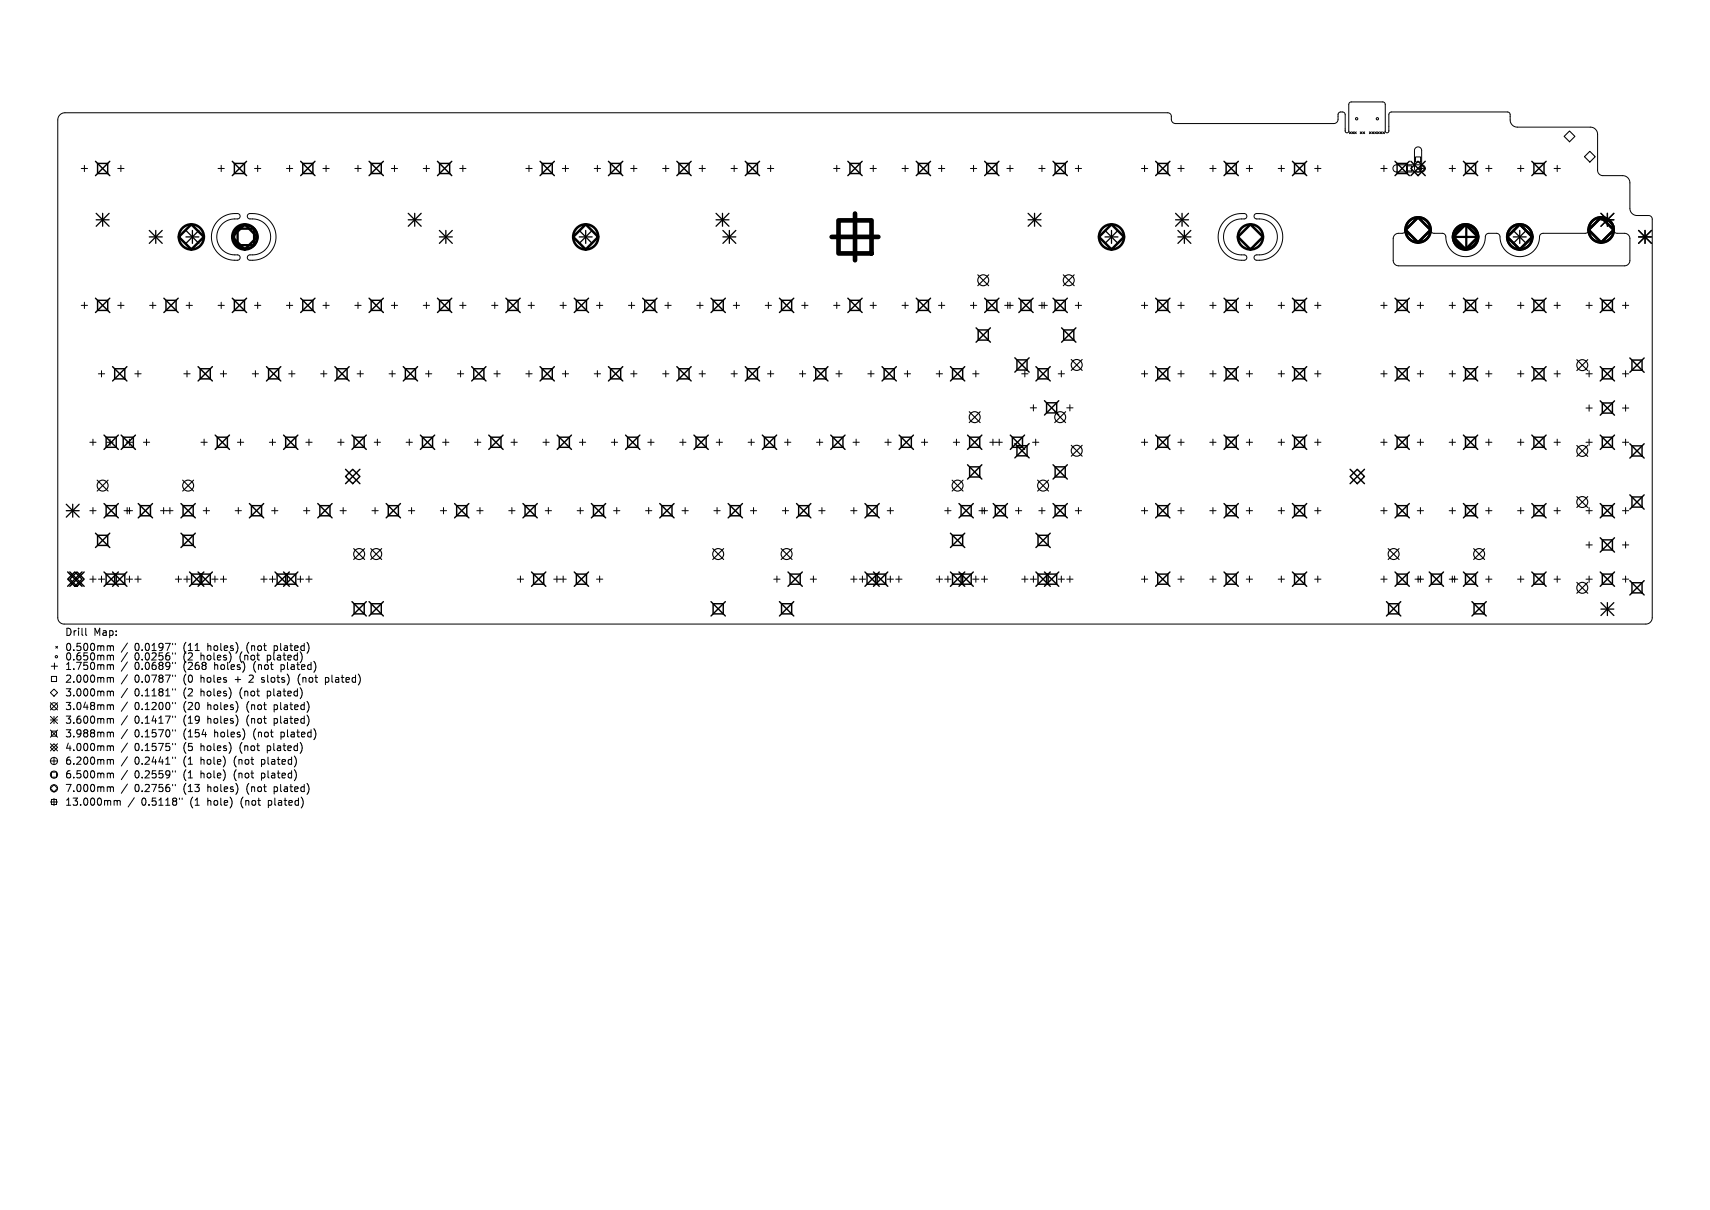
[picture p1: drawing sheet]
<svg xmlns="http://www.w3.org/2000/svg" width="297mm" height="210mm" viewBox="0 0 297 210" stroke-linecap="round" stroke-linejoin="round" font-family="sans-serif">
<defs><g id="words">
<g font-size="1.7">
<text x="11.2" y="110.5">Drill</text>
<text x="11.2" y="113.1">0.500mm</text>
<text x="16.2" y="110.5">Map:</text>
<text x="23.4" y="113.1">0.0197&quot;</text>
<text x="31.9" y="113.1">(11</text>
<text x="36.2" y="113.1">holes)</text>
<text x="43.1" y="113.1">(not</text>
<text x="48" y="113.1">plated)</text>
<text x="11.2" y="114.8">0.650mm</text>
<text x="11.2" y="116.4">1.750mm</text>
<text x="11.2" y="118.7">2.000mm</text>
<text x="23.4" y="114.8">0.0256&quot;</text>
<text x="23.4" y="116.4">0.0689&quot;</text>
<text x="23.4" y="118.7">0.0787&quot;</text>
<text x="31.9" y="114.8">(2</text>
<text x="31.9" y="116.4">(268</text>
<text x="31.9" y="118.7">(0</text>
<text x="35" y="114.8">holes)</text>
<text x="35" y="118.7">holes</text>
<text x="37.4" y="116.4">holes)</text>
<text x="41.1" y="118.7">+</text>
<text x="41.9" y="114.8">(not</text>
<text x="43.7" y="118.7">2</text>
<text x="44.3" y="116.4">(not</text>
<text x="46" y="118.7">slots)</text>
<text x="46.8" y="114.8">plated)</text>
<text x="49.2" y="116.4">plated)</text>
<text x="52.4" y="118.7">(not</text>
<text x="57.3" y="118.7">plated)</text>
<text x="11.2" y="121">3.000mm</text>
<text x="11.2" y="123.4">3.048mm</text>
<text x="11.2" y="125.8">3.600mm</text>
<text x="23.4" y="121">0.1181&quot;</text>
<text x="23.4" y="123.4">0.1200&quot;</text>
<text x="23.4" y="125.8">0.1417&quot;</text>
<text x="31.9" y="121">(2</text>
<text x="31.9" y="123.4">(20</text>
<text x="31.9" y="125.8">(19</text>
<text x="35" y="121">holes)</text>
<text x="36.2" y="123.4">holes)</text>
<text x="36.2" y="125.8">holes)</text>
<text x="41.9" y="121">(not</text>
<text x="43.1" y="123.4">(not</text>
<text x="43.1" y="125.8">(not</text>
<text x="46.8" y="121">plated)</text>
<text x="48" y="123.4">plated)</text>
<text x="48" y="125.8">plated)</text>
<text x="11.2" y="128.1">3.988mm</text>
<text x="11.2" y="130.5">4.000mm</text>
<text x="23.4" y="128.1">0.1570&quot;</text>
<text x="23.4" y="130.5">0.1575&quot;</text>
<text x="31.9" y="128.1">(154</text>
<text x="31.9" y="130.5">(5</text>
<text x="35" y="130.5">holes)</text>
<text x="37.4" y="128.1">holes)</text>
<text x="41.9" y="130.5">(not</text>
<text x="44.3" y="128.1">(not</text>
<text x="46.8" y="130.5">plated)</text>
<text x="49.2" y="128.1">plated)</text>
<text x="11.2" y="132.9">6.200mm</text>
<text x="11.2" y="135.3">6.500mm</text>
<text x="11.2" y="137.6">7.000mm</text>
<text x="23.4" y="132.9">0.2441&quot;</text>
<text x="23.4" y="135.3">0.2559&quot;</text>
<text x="23.4" y="137.6">0.2756&quot;</text>
<text x="31.9" y="132.9">(1</text>
<text x="31.9" y="135.3">(1</text>
<text x="31.9" y="137.6">(13</text>
<text x="35" y="132.9">hole)</text>
<text x="35" y="135.3">hole)</text>
<text x="36.2" y="137.6">holes)</text>
<text x="40.9" y="132.9">(not</text>
<text x="40.9" y="135.3">(not</text>
<text x="43.1" y="137.6">(not</text>
<text x="45.8" y="132.9">plated)</text>
<text x="45.8" y="135.3">plated)</text>
<text x="48" y="137.6">plated)</text>
<text x="11.2" y="140">13.000mm</text>
<text x="24.6" y="140">0.5118&quot;</text>
<text x="33.1" y="140">(1</text>
<text x="36.2" y="140">hole)</text>
<text x="42.1" y="140">(not</text>
<text x="47" y="140">plated)</text>
</g>
</g></defs>
<g fill="none" stroke="#000" stroke-width=".17">
<path d="M10.4 19.9l.5-.3h.4h191.5a.62 .62 0 0 1 .6 .6v.6a.74 .74 0 0 0 .8 .6h27.5a.74 .74 0 0 0 .7-.7v-.8l.1-.3 .7-.2 .3 .2 .1 .3v2.9l.2 .2h.3l.2-.2v-4.7l.1-.3 .3-.1h5.5l.2 .1 .2 .3v4.7l.3 .2h.2l.1-.2v-3l.2-.2 .2-.2h20.3l.4 .3v1.1a1.25 1.25 0 0 0 1.2 1.3h12.7a1.25 1.25 0 0 1 1.3 1.2v6.3a.94 .94 0 0 0 .9 .9h3.4a1.24 1.24 0 0 1 1.3 1.2v4.6a1.25 1.25 0 0 0 1.2 1.1h2.1a.62 .62 0 0 1 .6 .6v69.3a1.12 1.12 0 0 1-1.1 1h-274.8a1.11 1.11 0 0 1-1.1-1.1v-86.4l.1-.4zM14.1 29.2h1.1M14.7 28.7v1.1M20.4 29.2h1.1M21 28.7v1.1M37.9 29.2h1.1M37.9 38.3a3.6 3.6 0 0 1 3.7-1.1l.1 .4-.2 .3a3.4 3.4 0 0 0-3.8 3.2 3.3 3.3 0 0 0 3.7 3.2l.3 .4-.2 .4a4 4 0 0 1-4.3-2.1 4 4 0 0 1 .7-4.7zM38.4 28.7v1.1M43.1 37.2l.1-.1a4 4 0 0 1 4.7 4 4 4 0 0 1-4.8 3.9l-.1-.3 .2-.4a3.4 3.4 0 0 0 3.8-3.2 3.3 3.3 0 0 0-3.8-3.1l-.2-.4zM44.2 29.2h1.1M44.8 28.7v1.1M49.8 29.2h1"/>
<path d="M50.3 28.7v1.1M56.1 29.2h1.1M56.6 28.7v1.1M61.6 29.2h1.1M62.2 28.7v1.1M68 29.2h1.1M68.5 28.7v1.1M73.5 29.2h1.1M74.1 28.7v1.1M79.8 29.2h1.1M80.4 28.7v1.1M91.3 29.2h1.1"/>
<path d="M91.9 28.7v1.1M97.7 29.2h1.1M98.2 28.7v1.1M103.2 29.2h1.1M103.8 28.7v1.1M109.5 29.2h1.1M110.1 28.7v1.1M115.1 29.2h1.1M115.6 28.7v1.1M121.4 29.2h1.1M122 28.7v1.1M127 29.2h1.1"/>
<path d="M127.5 28.7v1.1M133.3 29.2h1.1M133.8 28.7v1.1M144.8 29.2h1.1M145.3 28.7v1.1M151.1 29.2h1.1M151.7 28.7v1.1M156.7 29.2h1.1M157.2 28.7v1.1M163 29.2h1.1M163.5 28.7v1.1M168.5 29.2h1.1"/>
<path d="M169.1 28.7v1.1M174.9 29.2h1.1M175.4 28.7v1.1M180.4 29.2h1.1M181 28.7v1.1M186.8 29.2h1.1M187.3 28.7v1.1M198.2 29.2h1.1M198.8 28.7v1.1M204.6 29.2h1.1M205.1 28.7v1.1M210.1 29.2h1.1"/>
<path d="M210.7 28.7v1.1M212.8 38.3a3.7 3.7 0 0 1 3.6-1.1l.2 .4-.3 .3a3.4 3.4 0 0 0-3.8 3.2 3.4 3.4 0 0 0 3.8 3.2l.3 .4-.2 .4a4 4 0 0 1-4.4-2.1 4 4 0 0 1 .8-4.7zM216.5 29.2h1.1M217 28.7v1.1M217.9 37.2l.1-.1a4 4 0 0 1 4.8 4 4 4 0 0 1-4.9 3.9l-.1-.4 .2-.3a3.4 3.4 0 0 0 3.9-3.2 3.3 3.3 0 0 0-3.8-3.1l-.3-.4zM222 29.2h1.1M222.5 28.7v1.1M228.3 29.2h1.1M228.9 28.7v1.1M234.4 22.9l.3 .3M234.7 22.9l-.3 .3M234.8 22.9l.3 .3"/>
<path d="M235.1 22.9l-.3 .3M235.3 22.9l.3 .3M235.6 22.9l-.3 .3M236.2 22.9l.4 .3M236.6 22.9l-.4 .3M236.7 22.9l.3 .3M237 22.9l-.3 .3M237.8 22.9l.3 .3M238.1 22.9l-.3 .3M238.3 22.9l.3 .3M238.6 22.9l-.3 .3M238.8 22.9l.3 .3"/>
<path d="M239.1 22.9l-.3 .3M239.2 22.9l.4 .3M239.6 22.9l-.4 .3M239.7 22.9l.3 .3M239.8 29.2h1.1M240 22.9l-.3 .3M240.2 22.9l.3 .3M240.4 28.7v1.1M240.5 22.9l-.3 .3M242.1 28.8l.5-.2h4.3a.62 .62 0 0 1 .6 .6 .62 .62 0 0 1-.6 .7h-4.3a.62 .62 0 0 1-.6-.4 .62 .62 0 0 1 .1-.7zM244.3 28.8h.9v.9h-.9zM245.9 25.7a.62 .62 0 0 1 .6-.2 .62 .62 0 0 1 .4 .6v3.1a.62 .62 0 0 1-.6 .7 .62 .62 0 0 1-.6-.7v-3.1z"/>
<path d="M245.9 27.2h.8v.9h-.8zM246.2 29.2h1.1M246.7 28.7v1.1M251.7 29.2h1.1M252.2 28.7v1.1M258 29.2h1.1M258.6 28.7v1.1M263.6 29.2h1.1M264.1 28.7v1.1M269.9 29.2h1.1M270.5 28.7v1.1M14.1 53h1.1"/>
<path d="M14.7 52.5v1M20.4 53h1.1M21 52.5v1M26 53h1.1M26.5 52.5v1M32.3 53h1.1M32.9 52.5v1M37.9 53h1.1M38.4 52.5v1M44.2 53h1.1M44.8 52.5v1M49.8 53h1"/>
<path d="M50.3 52.5v1M56.1 53h1.1M56.6 52.5v1M61.6 53h1.1M62.2 52.5v1M68 53h1.1M68.5 52.5v1M73.5 53h1.1M74.1 52.5v1M79.8 53h1.1M80.4 52.5v1M85.4 53h1.1"/>
<path d="M85.9 52.5v1M91.7 53h1.1M92.3 52.5v1M97.3 53h1.1M97.8 52.5v1M103.6 53h1.1M104.2 52.5v1M109.1 53h1.1M109.7 52.5v1M115.5 53h1.1M116 52.5v1M121 53h1.1"/>
<path d="M121.6 52.5v1M127.4 53h1.1M127.9 52.5v1M132.9 53h1.1M133.5 52.5v1M139.2 53h1.1M139.8 52.5v1M144.8 53h1.1M145.3 52.5v1M151.1 53h1.1M151.7 52.5v1M156.7 53h1.1"/>
<path d="M157.2 52.5v1M163 53h1.1M163.5 52.5v1M168.5 53h1.1M169.1 52.5v1M174.5 53h1.5M175 52.5v1M175.4 52.5v1M180.4 53h1.5M181 52.5v1M181.4 52.5v1M186.8 53h1.1"/>
<path d="M187.3 52.5v1M198.2 53h1.1M198.8 52.5v1M204.6 53h1.1M205.1 52.5v1M210.1 53h1.1M210.7 52.5v1M216.5 53h1.1M217 52.5v1M222 53h1.1M222.5 52.5v1M228.3 53h1.1"/>
<path d="M228.9 52.5v1M239.8 53h1.1M240.4 52.5v1M242.3 40.8l.5-.3h.7a.59 .59 0 0 0 .6-.6 2.22 2.22 0 0 1 2.4-2.2 2.22 2.22 0 0 1 2 2.5l.5 .3h1.5a.62 .62 0 0 1 .6 .6 3.5 3.5 0 0 0 3.6 3.4 3.5 3.5 0 0 0 3.3-3.6l.5-.4h1.4a.62 .62 0 0 1 .6 .6 3.5 3.5 0 0 0 3.6 3.4 3.5 3.5 0 0 0 3.3-3.6l.6-.4h7.3a.59 .59 0 0 0 .6-.6 2.22 2.22 0 0 1 2.4-2.2 2.22 2.22 0 0 1 2 2.5l.5 .3h1.4a.93 .93 0 0 1 .9 .9v3.8a.93 .93 0 0 1-.9 .9h-39.3a.94 .94 0 0 1-.9-.9v-3.9zM246.2 53h1.1M246.7 52.5v1M251.7 53h1.1M252.2 52.5v1M258 53h1.1M258.6 52.5v1M263.6 53h1.1M264.1 52.5v1"/>
<path d="M269.9 53h1.1M270.5 52.5v1M275.5 53h1.1M276 52.5v1M281.8 53h1.1M282.3 52.5v1M15.6 76.8h1.1M16.1 76.2v1.1M17.1 64.9h1.1M17.6 64.3v1.1M18.6 76.8h1.1M19.1 76.2v1.1"/>
<path d="M21.9 76.8h1.1M22.5 76.2v1.1M23.4 64.9h1.1M24 64.3v1.1M24.9 76.8h1.1M25.4 76.2v1.1M31.9 64.9h1.1M32.5 64.3v1.1M34.9 76.8h1.1M35.4 76.2v1.1M38.3 64.9h1.1M38.8 64.3v1.1"/>
<path d="M41.2 76.8h1.1M41.8 76.2v1.1M43.8 64.9h1.1M44.4 64.3v1.1M46.8 76.8h1.1M47.3 76.2v1.1M50.1 64.9h1.1M50.7 64.3v1.1M53.1 76.8h1.1M53.7 76.2v1.1M55.7 64.9h1.1M56.2 64.3v1.1"/>
<path d="M58.7 76.8h1.1M59.2 76.2v1.1M62 64.9h1.1M62.6 64.3v1.1M65 76.8h1.1M65.5 76.2v1.1M67.6 64.9h1.1M68.1 64.3v1.1M70.5 76.8h1.1M71.1 76.2v1.1M73.9 64.9h1.1M74.5 64.3v1.1"/>
<path d="M76.9 76.8h1.1M77.4 76.2v1.1M79.5 64.9h1M80 64.3v1.1M82.4 76.8h1.1M83 76.2v1.1M85.8 64.9h1.1M86.3 64.3v1.1M88.8 76.8h1M89.3 76.2v1.1M91.3 64.9h1.1M91.9 64.3v1.1"/>
<path d="M94.3 76.8h1.1M94.8 76.2v1.1M97.7 64.9h1.1M98.2 64.3v1.1M100.6 76.8h1.1M101.2 76.2v1.1M103.2 64.9h1.1M103.8 64.3v1.1M106.2 76.8h1.1M106.7 76.2v1.1M109.5 64.9h1.1M110.1 64.3v1.1"/>
<path d="M112.5 76.8h1.1M113.1 76.2v1.1M115.1 64.9h1.1M115.6 64.3v1.1M118.1 76.8h1.1M118.6 76.2v1.1M121.4 64.9h1.1M122 64.3v1.1M124.4 76.8h1.1M124.9 76.2v1.1M127 64.9h1.1M127.5 64.3v1.1"/>
<path d="M129.9 76.8h1.1M130.5 76.2v1.1M133.3 64.9h1.1M133.8 64.3v1.1M136.3 76.8h1.1M136.8 76.2v1.1M138.8 64.9h1.1M139.4 64.3v1.1M141.8 76.8h1.1M142.4 76.2v1.1M145.2 64.9h1.1M145.7 64.3v1.1"/>
<path d="M148.2 76.8h1M148.7 76.2v1.1M150.7 64.9h1.1M151.3 64.3v1.1M153.7 76.8h1.1M154.2 76.2v1.1M157.1 64.9h1.1M157.6 64.3v1.1M160 76.8h1.1M160.6 76.2v1.1M162.6 64.9h1.1M163.2 64.3v1.1"/>
<path d="M165.6 76.8h1.1M166.1 76.2v1.1M168.9 64.9h1.1M169.5 64.3v1.1M171.9 76.8h2.2M172.5 76.2v1.1M173.5 76.2v1.1M177.5 64.9h1M178 64.3v1.1M178.9 70.8h1.1M179.3 76.8h1.1M179.5 70.2v1.1"/>
<path d="M179.9 76.2v1.1M183.8 64.9h1.1M184.3 64.3v1.1M185.3 70.8h1.1M185.8 70.2v1.1M198.2 76.8h1.1M198.2 64.9h1.1M198.8 64.3v1.1M198.8 76.2v1.1M204.6 76.8h1.1M204.6 64.9h1.1M205.1 64.3v1.1"/>
<path d="M205.1 76.2v1.1M210.1 76.8h1.1M210.1 64.9h1.1M210.7 64.3v1.1M210.7 76.2v1.1M216.5 76.8h1.1M216.5 64.9h1.1M217 64.3v1.1M217 76.2v1.1M222 76.8h1.1M222 64.9h1.1M222.5 64.3v1.1"/>
<path d="M222.5 76.2v1.1M228.3 76.8h1.1M228.3 64.9h1.1M228.9 64.3v1.1M228.9 76.2v1.1M239.8 76.8h1.1M239.8 64.9h1.1M240.4 64.3v1.1M240.4 76.2v1.1M246.2 76.8h1.1M246.2 64.9h1.1M246.7 64.3v1.1"/>
<path d="M246.7 76.2v1.1M251.7 76.8h1.1M251.7 64.9h1.1M252.2 64.3v1.1M252.2 76.2v1.1M258 76.8h1.1M258 64.9h1.1M258.6 64.3v1.1M258.6 76.2v1.1M263.6 76.8h1.1M263.6 64.9h1.1M264.1 64.3v1.1"/>
<path d="M264.1 76.2v1.1M269.9 76.8h1.1M269.9 64.9h1.1M270.5 64.3v1.1M270.5 76.2v1.1M275.5 76.8h1.1M275.5 64.9h1.1M275.5 70.8h1.1M276 64.3v1.1M276 70.3v1.1M276 76.2v1.1M281.8 76.8h1.1"/>
<path d="M281.8 64.9h1.1M281.8 70.8h1.1M282.3 64.3v1.1M282.3 70.3v1.1M282.3 76.2v1.1M15.6 88.6h1.1M16.1 88.1v1.1M16.1 100v1.1M17.6 100v1.1M21.5 88.6h1.5M22.1 88.1v1.1M22.5 88.1v1.1"/>
<path d="M22.5 100v1.1M24 100v1.1M27.9 88.6h2.2M28.4 88.1v1.1M29.5 88.1v1.1M31 100v1.1M32.5 100v1.1M35.3 88.6h1.1M35.8 88.1v1.1M37.3 100v1.1M38.8 100v1.1M40.8 88.6h1.1"/>
<path d="M41.4 88.1v1.1M45.8 100v1.1M47.2 88.6h1.1M47.3 100v1.1M47.7 88.1v1.1M52.2 100v1.1M52.7 88.6h1.1M53.3 88.1v1.1M53.7 100v1.1M59.1 88.6h1M59.6 88.1v1.1M64.6 88.6h1.1"/>
<path d="M65.1 88.1v1.1M70.9 88.6h1.1M71.5 88.1v1.1M76.5 88.6h1.1M77 88.1v1.1M82.8 88.6h1.1M83.4 88.1v1.1M88.4 88.6h1.1M88.9 88.1v1.1M90.4 100v1.1M94.7 88.6h1.1M95.2 88.1v1.1"/>
<path d="M96.7 100v1.1M97.8 100v1.1M100.2 88.6h1.1M100.8 88.1v1.1M104.2 100v1.1M106.6 88.6h1.1M107.1 88.1v1.1M112.1 88.6h1.1M112.7 88.1v1.1M118.5 88.6h1M119 88.1v1.1M124 88.6h1.1"/>
<path d="M124.5 88.1v1.1M130.3 88.6h1.1M130.9 88.1v1.1M134.9 100v1.1M135.9 88.6h1.1M136.4 88.1v1.1M141.3 100v1.1M142.2 88.6h1.1M142.8 88.1v1.1M147.8 88.6h1M148.3 88.1v1.1M148.3 100v1.1"/>
<path d="M149.8 100v1.1M154.1 88.6h1.1M154.6 88.1v1.1M154.6 100v1.1M156.1 100v1.1M163.2 100v1.1M164.1 88.6h1.1M164.6 88.1v1.1M164.6 100v1.1M169.5 100v1.1M170 88.6h1.5M170.6 88.1v1.1"/>
<path d="M171 88.1v1.1M171 100v1.1M176.4 88.6h1.1M176.9 88.1v1.1M178 100v1.1M179.5 100v1.1M180.4 88.6h1.1M181 88.1v1.1M184.3 100v1.1M185.8 100v1.1M186.8 88.6h1.1M187.3 88.1v1.1"/>
<path d="M198.2 88.6h1.1M198.8 88.1v1.1M198.8 100v1.1M204.6 88.6h1.1M205.1 88.1v1.1M205.1 100v1.1M210.1 88.6h1.1M210.7 88.1v1.1M210.7 100v1.1M216.5 88.6h1.1M217 88.1v1.1M217 100v1.1"/>
<path d="M222 88.6h1.1M222.5 88.1v1.1M222.5 100v1.1M228.3 88.6h1.1M228.9 88.1v1.1M228.9 100v1.1M239.8 88.6h1.1M240.4 88.1v1.1M240.4 100v1.1M246.2 88.6h1.1M246.3 100v1.1M246.7 88.1v1.1"/>
<path d="M246.7 100v1.1M251.7 88.6h1.1M252.2 88.1v1.1M252.2 100v1.1M252.6 100v1.1M258 88.6h1.1M258.6 88.1v1.1M258.6 100v1.1M263.6 88.6h1.1M264.1 88.1v1.1M264.1 100v1.1M269.9 88.6h1.1"/>
<path d="M270.5 88.1v1.1M270.5 100v1.1M275.5 88.6h1.1M275.5 94.6h1.1M276 88.1v1.1M276 94v1.1M276 100v1.1M281.8 88.6h1.1M281.8 94.6h1.1M282.3 88.1v1.1M282.3 94v1.1M282.3 100v1.1"/>
<path d="M8.9 115.6h1.1M8.9 117.4h.9v.9h-.9zM9.5 115.1v1.1M9.7 112.2l.3 .3M10 112.2l-.3 .3M14.9 109v1.1l.2 .2M15.6 100.5h1.1M17.1 100.5h1.1M18.8 112.1l.4 .2M18.8 113.7l.4 .2M18.8 115.4l.4 .1M18.8 117.6l.4 .2"/>
<path d="M18.8 120l.4 .1M19.2 112.3l.1-.2h.3l.1 .8M19.2 112.3v.6M19.2 113.9v.7M19.2 115.5v.7M19.2 117.8v.6M19.2 113.9l.1-.2 .3 .1 .1 .8M19.2 115.5l.1-.1h.3l.1 .8M19.2 117.8l.1-.2h.3l.1 .8M21.9 100.5h1.1M22.1 111.6l-1 1.6M22.1 113.2l-1 1.6"/>
<path d="M22.1 114.9l-1 1.6M22.1 117.1l-1 1.6M22.1 119.5l-1 1.6M23.4 100.5h1.1M30 111.7v.2M30 113.3v.2M30 115v.2M30 117.2v.2M30 119.5v.3M30.4 100.5h1.1M30.5 111.7v.2M30.5 113.3v.2"/>
<path d="M30.5 115v.2M30.5 117.2v.2M30.5 119.5v.3M31.9 100.5h1.1M36.8 100.5h1.1M38.3 100.5h1.1M45.3 100.5h1.1M45.4 118.4h.1M45.5 117.6v.3M46.8 100.5h1.1M51.6 100.5h1.1M51.9 117.3l-.1 .8 .2 .6"/>
<path d="M53.1 100.5h1.1M56.5 117.6v1.2M56.5 118.4h.4M56.9 117.6h-.4M89.8 100.5h1.1M96.2 100.5h2.2M103.6 100.5h1.1M134.4 100.5h1.1M140.7 100.5h1.1M147.8 100.5h1M149.2 100.5h1.1M154.1 100.5h1.1"/>
<path d="M155.6 100.5h1.1M162.6 100.5h1.1M164.1 100.5h1.1M168.9 100.5h1.1M170.4 100.5h1.1M177.5 100.5h1M178.9 100.5h1.1M183.8 100.5h1.1M185.3 100.5h1.1M198.2 100.5h1.1M204.6 100.5h1.1M210.1 100.5h1.1"/>
<path d="M216.5 100.5h1.1M222 100.5h1.1M228.3 100.5h1.1M239.8 100.5h1.1M245.8 100.5h1.5M251.7 100.5h1.5M258 100.5h1.1M263.6 100.5h1.1M269.9 100.5h1.1M275.5 100.5h1.1M281.8 100.5h1.1M8.8 120.2l.6-.6 .6 .6-.6 .6z"/>
<path d="M8.8 129.7l.6-.6 .6 .6-.6 .6zM8.8 122l1.2 1.2M8.8 124.3l1.2 1.3M8.8 125h1.2M8.8 126.7l1.2 1.3M8.8 129.1l1.2 1.2M8.8 132.1h1.2M8.8 139.2h1.2M8.9 126.9h.9v.9h-.9zM8.9 134h.9v.9h-.9zM8.9 138.8h.9v.8h-.9zM9.4 136.2l.6 .6-.6 .6-.6-.6z"/>
<path d="M9.4 124.3v1.3M9.4 131.5v1.2M9.4 138.6v1.2M10 122l-1.2 1.2M10 124.3l-1.2 1.3M10 126.7l-1.2 1.3M10 129.1l-1.2 1.2M18.8 122.3l.4 .2M18.8 124.7l.4 .2M18.8 127.1l.4 .1M18.8 129.4l.4 .2M18.8 131.8l.4 .2"/>
<path d="M18.8 134.2l.4 .2M18.8 136.6l.4 .1M19.2 120.1v.7M19.2 122.5v.7M19.2 124.9v.6M19.2 127.2v.7M19.2 129.6v.7M19.2 132v.6M19.2 134.4v.6M19.2 136.7v.7M19.2 120.1l.1-.1h.3l.1 .8M19.2 122.5l.1-.2 .3 .1 .1 .8"/>
<path d="M19.2 124.9l.1-.2 .3 .1 .1 .7M19.2 127.2l.1-.1h.3l.1 .8M19.2 129.6l.1-.2 .3 .1 .1 .8M19.2 132l.1-.2 .3 .1 .1 .7M19.2 134.4l.1-.2h.3l.1 .8M19.2 136.7l.1-.1h.3l.1 .8M19.9 139l.3-.1 .2 .2M20.4 139.1l.1-.2 .3 .1 .1 .8M20.4 139.1v.7M22.1 121.9l-1 1.6M22.1 124.2l-1 1.6M22.1 126.6l-1 1.6"/>
<path d="M22.1 129l-1 1.6M22.1 131.3l-1 1.6M22.1 133.7l-1 1.6M22.1 136.1l-1 1.6M23.3 138.5l-1 1.6M30 121.9v.2M30 124.3v.2M30 126.7v.2M30 129v.3M30 131.4v.2M30 133.8v.2M30 136.1v.3"/>
<path d="M30.5 121.9v.2M30.5 124.3v.2M30.5 126.7v.2M30.5 129v.3M30.5 131.4v.2M30.5 133.8v.2M30.5 136.1v.3M31.2 138.5v.3M31.6 138.5v.3"/>
<circle cx="235.6" cy="20.6" r=".2"/>
<circle cx="239.2" cy="20.6" r=".2"/>
<circle cx="9.8" cy="114" r=".2"/>
<circle cx="9.4" cy="134.4" r=".62"/>
<circle cx="9.4" cy="136.8" r=".62"/>
<circle cx="9.4" cy="132.1" r=".62"/>
<circle cx="9.4" cy="122.6" r=".62"/>
</g>
<g fill="none" stroke="#000" stroke-width=".19">
<path d="M271.7 23.7l.9-1 .9 1-.9 .9zM275.2 27.2l.9-.9 1 .9-1 .9zM169.8 47.7l1.9 1.9M171.7 47.7l-1.9 1.9M184.7 47.7l1.9 1.9M186.6 47.7l-1.9 1.9M168.3 71.5l1.9 1.9M170.2 71.5l-1.9 1.9M183.2 71.5l1.9 1.9M185.1 71.5l-1.9 1.9M186.1 62.4l1.9 1.9M186.1 77.3l1.9 1.9"/>
<path d="M188 62.4l-1.9 1.9M188 77.3l-1.9 1.9M273.9 62.4l1.9 1.9M273.9 77.3l1.9 1.9M275.8 62.4l-1.9 1.9M275.8 77.3l-1.9 1.9M16.9 83.3l1.9 1.9M18.8 83.3l-1.9 1.9M31.7 83.3l1.9 1.9M33.6 83.3l-1.9 1.9M61.4 95.2l1.9 1.9M63.3 95.2l-1.9 1.9"/>
<path d="M64.4 95.2l1.9 1.9M66.3 95.2l-1.9 1.9M123.8 95.2l1.9 1.9M125.7 95.2l-1.9 1.9M135.7 95.2l1.9 1.9M137.6 95.2l-1.9 1.9M165.4 83.3l1.9 1.9M167.3 83.3l-1.9 1.9M180.2 83.3l1.9 1.9M182.1 83.3l-1.9 1.9M241.1 95.2l1.9 1.9M243 95.2l-1.9 1.9"/>
<path d="M256 95.2l1.9 1.9M257.9 95.2l-1.9 1.9M273.9 86.2l1.9 1.9M275.8 86.2l-1.9 1.9M273.9 101.1l1.9 1.9M275.8 101.1l-1.9 1.9"/>
<circle cx="170.8" cy="48.6" r=".95"/>
<circle cx="185.6" cy="48.6" r=".95"/>
<circle cx="169.3" cy="72.4" r=".95"/>
<circle cx="184.1" cy="72.4" r=".95"/>
<circle cx="187" cy="63.3" r=".95"/>
<circle cx="187" cy="78.2" r=".95"/>
<circle cx="274.8" cy="63.4" r=".95"/>
<circle cx="274.8" cy="78.3" r=".95"/>
<circle cx="17.8" cy="84.3" r=".95"/>
<circle cx="32.7" cy="84.3" r=".95"/>
<circle cx="62.4" cy="96.2" r=".95"/>
<circle cx="65.3" cy="96.2" r=".95"/>
<circle cx="124.7" cy="96.2" r=".95"/>
<circle cx="136.6" cy="96.2" r=".95"/>
<circle cx="166.3" cy="84.3" r=".95"/>
<circle cx="181.2" cy="84.3" r=".95"/>
<circle cx="242.1" cy="96.2" r=".95"/>
<circle cx="256.9" cy="96.2" r=".95"/>
<circle cx="274.8" cy="87.1" r=".95"/>
<circle cx="274.8" cy="102" r=".95"/>
</g>
<g fill="none" stroke="#000" stroke-width=".22">
<path d="M16.7 37l2.3 2.3M16.7 38.1h2.3M17.8 37v2.3M19 37l-2.3 2.3M25.9 40l2.3 2.2M27.1 40v2.2M28.2 40l-2.3 2.2M32.3 40l2.2 2.2M33.4 40v2.2M34.5 40l-2.2 2.2M70.9 38.1h2.3M70.9 37l2.3 2.3"/>
<path d="M72 37v2.3M73.2 37l-2.3 2.3M76.3 40l2.3 2.2M77.4 40v2.2M78.6 40l-2.3 2.2M100.6 40l2.2 2.2M101.7 40v2.2M102.8 40l-2.2 2.2M124.4 38.1h2.2M124.4 37l2.2 2.3M125.5 37v2.3M125.6 40l2.2 2.2"/>
<path d="M126.6 37l-2.2 2.3M126.7 40v2.2M127.8 40l-2.2 2.2M178.6 38.1h2.2M178.6 37l2.2 2.3M179.7 37v2.3M180.8 37l-2.2 2.3M191.9 40l2.3 2.2M193 40v2.2M194.2 40l-2.3 2.2M204.2 38.1h2.2M204.2 37l2.2 2.3"/>
<path d="M204.6 40l2.2 2.2M205.3 37v2.3M205.7 40v2.2M206.4 37l-2.2 2.3M206.8 40l-2.2 2.2M262.8 40l2.3 2.2M264 40v2.2M265.1 40l-2.3 2.2M278.1 38.1h2.2M278.1 37l2.2 2.3M279.2 37v2.3M280.3 37l-2.2 2.3"/>
<path d="M284.6 40l2.2 2.2M285.7 40v2.2M286.8 40l-2.2 2.2M25.9 41.1h2.3M32.3 41.1h2.2M76.3 41.1h2.3M100.6 41.1h2.2M125.6 41.1h2.2M191.9 41.1h2.3M204.6 41.1h2.2M262.8 41.1h2.3M284.6 41.1h2.2"/>
<path d="M11.5 87.5l2.3 2.3M11.5 88.6h2.3M12.6 87.5v2.3M13.8 87.5l-2.3 2.3M278.1 104.6l2.2 2.2M278.1 105.7h2.2M279.2 104.6v2.2M280.3 104.6l-2.2 2.2"/>
</g>
<g fill="none" stroke="#000" stroke-width=".25">
<path d="M16.6 28l2.5 2.5M16.9 28.4h1.8v1.7h-1.8zM19.1 28l-2.5 2.5M40.3 28l2.5 2.5M40.7 28.4h1.8v1.7h-1.8zM42.8 28l-2.5 2.5M52.2 28l2.5 2.5M52.6 28.4h1.7v1.7h-1.7zM54.7 28l-2.5 2.5M64.1 28l2.5 2.5M64.5 28.4h1.7v1.7h-1.7zM66.6 28l-2.5 2.5"/>
<path d="M76 28l2.5 2.5M76.3 28.4h1.8v1.7h-1.8zM78.5 28l-2.5 2.5M93.8 28l2.5 2.5M94.2 28.4h1.7v1.7h-1.7zM96.3 28l-2.5 2.5M105.7 28l2.5 2.5M106 28.4h1.8v1.7h-1.8zM108.2 28l-2.5 2.5M117.6 28l2.4 2.5M117.9 28.4h1.8v1.7h-1.8zM120 28l-2.4 2.5"/>
<path d="M129.4 28l2.5 2.5M129.8 28.4h1.8v1.7h-1.8zM131.9 28l-2.5 2.5M147.3 28l2.4 2.5M147.6 28.4h1.8v1.7h-1.8zM149.7 28l-2.4 2.5M159.1 28l2.5 2.5M159.5 28.4h1.8v1.7h-1.8zM161.6 28l-2.5 2.5M171 28l2.5 2.5M171.4 28.4h1.7v1.7h-1.7zM173.5 28l-2.5 2.5"/>
<path d="M182.9 28l2.5 2.5M183.3 28.4h1.7v1.7h-1.7zM185.4 28l-2.5 2.5M200.7 28l2.5 2.5M201.1 28.4h1.7v1.7h-1.7zM203.2 28l-2.5 2.5M212.6 28l2.5 2.5M213 28.4h1.7v1.7h-1.7zM215.1 28l-2.5 2.5M224.5 28l2.5 2.5M224.8 28.4h1.8v1.7h-1.8zM227 28l-2.5 2.5"/>
<path d="M242.3 28l2.5 2.5M242.7 28.4h1.7v1.7h-1.7zM244.8 28l-2.5 2.5M245.1 29.2l1.2-1.2 1.2 1.2-1.2 1.3zM245.1 28l2.4 2.5M247.5 28l-2.4 2.5M254.2 28l2.5 2.5M254.5 28.4h1.8v1.7h-1.8zM256.7 28l-2.5 2.5M266.1 28l2.4 2.5M266.4 28.4h1.8v1.7h-1.8zM268.5 28l-2.4 2.5"/>
<path d="M16.6 51.8l2.5 2.4M16.9 52.1h1.8v1.8h-1.8zM19.1 51.8l-2.5 2.4M28.5 51.8l2.4 2.4M28.8 52.1h1.8v1.8h-1.8zM30.9 51.8l-2.4 2.4M40.3 51.8l2.5 2.4M40.7 52.1h1.8v1.8h-1.8zM42.8 51.8l-2.5 2.4M52.2 51.8l2.5 2.4M52.6 52.1h1.7v1.8h-1.7zM54.7 51.8l-2.5 2.4"/>
<path d="M64.1 51.8l2.5 2.4M64.5 52.1h1.7v1.8h-1.7zM66.6 51.8l-2.5 2.4M76 51.8l2.5 2.4M76.3 52.1h1.8v1.8h-1.8zM78.5 51.8l-2.5 2.4M87.9 51.8l2.4 2.4M88.2 52.1h1.8v1.8h-1.8zM90.3 51.8l-2.4 2.4M99.7 51.8l2.5 2.4M100.1 52.1h1.8v1.8h-1.8zM102.2 51.8l-2.5 2.4"/>
<path d="M111.6 51.8l2.5 2.4M112 52.1h1.7v1.8h-1.7zM114.1 51.8l-2.5 2.4M123.5 51.8l2.5 2.4M123.9 52.1h1.7v1.8h-1.7zM126 51.8l-2.5 2.4M135.4 51.8l2.5 2.4M135.7 52.1h1.8v1.8h-1.8zM137.9 51.8l-2.5 2.4M147.3 51.8l2.4 2.4M147.6 52.1h1.8v1.8h-1.8zM149.7 51.8l-2.4 2.4"/>
<path d="M159.1 51.8l2.5 2.4M159.5 52.1h1.8v1.8h-1.8zM161.6 51.8l-2.5 2.4M169.5 56.9l2.5 2.5M169.9 57.3h1.8v1.7h-1.8zM171 51.8l2.5 2.4M171.4 52.1h1.7v1.8h-1.7zM172 56.9l-2.5 2.5M173.5 51.8l-2.5 2.4M177 51.8l2.4 2.4M177.3 52.1h1.8v1.8h-1.8zM179.4 51.8l-2.4 2.4"/>
<path d="M182.9 51.8l2.5 2.4M183.3 52.1h1.7v1.8h-1.7zM184.4 56.9l2.5 2.5M184.7 57.3h1.8v1.7h-1.8zM185.4 51.8l-2.5 2.4M186.9 56.9l-2.5 2.5M200.7 51.8l2.5 2.4M201.1 52.1h1.7v1.8h-1.7zM203.2 51.8l-2.5 2.4M212.6 51.8l2.5 2.4M213 52.1h1.7v1.8h-1.7zM215.1 51.8l-2.5 2.4"/>
<path d="M224.5 51.8l2.5 2.4M224.8 52.1h1.8v1.8h-1.8zM227 51.8l-2.5 2.4M242.3 51.8l2.5 2.4M242.7 52.1h1.7v1.8h-1.7zM244.8 51.8l-2.5 2.4M254.2 51.8l2.5 2.4M254.5 52.1h1.8v1.8h-1.8zM256.7 51.8l-2.5 2.4M266.1 51.8l2.4 2.4M266.4 52.1h1.8v1.8h-1.8zM268.5 51.8l-2.4 2.4"/>
<path d="M277.9 51.8l2.5 2.4M278.3 52.1h1.8v1.8h-1.8zM280.4 51.8l-2.5 2.4M18.1 75.5l2.5 2.5M18.4 75.9h1.8v1.7h-1.8zM19.6 63.6l2.4 2.5M19.9 64h1.8v1.8h-1.8zM20.6 75.5l-2.5 2.5M21 75.5l2.5 2.5M21.4 75.9h1.8v1.7h-1.8zM22 63.6l-2.4 2.5M23.5 75.5l-2.5 2.5"/>
<path d="M34.4 63.6l2.5 2.5M34.8 64h1.7v1.8h-1.7zM36.9 63.6l-2.5 2.5M37.4 75.5l2.5 2.5M37.7 75.9h1.8v1.7h-1.8zM39.9 75.5l-2.5 2.5M46.3 63.6l2.5 2.5M46.6 64h1.8v1.8h-1.8zM48.8 63.6l-2.5 2.5M49.3 75.5l2.4 2.5M49.6 75.9h1.8v1.7h-1.8zM51.7 75.5l-2.4 2.5"/>
<path d="M58.2 63.6l2.4 2.5M58.5 64h1.8v1.8h-1.8zM60.6 63.6l-2.4 2.5M61.1 75.5l2.5 2.5M61.5 75.9h1.8v1.7h-1.8zM63.6 75.5l-2.5 2.5M70 63.6l2.5 2.5M70.4 64h1.8v1.8h-1.8zM72.5 63.6l-2.5 2.5M73 75.5l2.5 2.5M73.4 75.9h1.7v1.7h-1.7zM75.5 75.5l-2.5 2.5"/>
<path d="M81.9 63.6l2.5 2.5M82.3 64h1.7v1.8h-1.7zM84.4 63.6l-2.5 2.5M84.9 75.5l2.5 2.5M85.3 75.9h1.7v1.7h-1.7zM87.4 75.5l-2.5 2.5M93.8 63.6l2.5 2.5M94.2 64h1.7v1.8h-1.7zM96.3 63.6l-2.5 2.5M96.8 75.5l2.5 2.5M97.1 75.9h1.8v1.7h-1.8zM99.3 75.5l-2.5 2.5"/>
<path d="M105.7 63.6l2.5 2.5M106 64h1.8v1.8h-1.8zM108.2 63.6l-2.5 2.5M108.6 75.5l2.5 2.5M109 75.9h1.8v1.7h-1.8zM111.1 75.5l-2.5 2.5M117.6 63.6l2.4 2.5M117.9 64h1.8v1.8h-1.8zM120 63.6l-2.4 2.5M120.5 75.5l2.5 2.5M120.9 75.9h1.8v1.7h-1.8zM123 75.5l-2.5 2.5"/>
<path d="M129.4 63.6l2.5 2.5M129.8 64h1.8v1.8h-1.8zM131.9 63.6l-2.5 2.5M132.4 75.5l2.5 2.5M132.8 75.9h1.7v1.7h-1.7zM134.9 75.5l-2.5 2.5M141.3 63.6l2.5 2.5M141.7 64h1.7v1.8h-1.7zM143.8 63.6l-2.5 2.5M144.3 75.5l2.5 2.5M144.7 75.9h1.7v1.7h-1.7zM146.8 75.5l-2.5 2.5"/>
<path d="M153.2 63.6l2.5 2.5M153.6 64h1.7v1.8h-1.7zM155.7 63.6l-2.5 2.5M156.2 75.5l2.5 2.5M156.5 75.9h1.8v1.7h-1.8zM158.7 75.5l-2.5 2.5M165.1 63.6l2.5 2.5M165.4 64h1.8v1.8h-1.8zM167.6 63.6l-2.5 2.5M168 75.5l2.5 2.5M168.4 75.9h1.8v1.7h-1.8zM170.5 75.5l-2.5 2.5"/>
<path d="M175.5 75.5l2.5 2.5M175.8 75.9h1.8v1.7h-1.8zM176.3 62.1l2.5 2.5M176.3 77l2.5 2.5M176.6 62.5h1.8v1.7h-1.8zM176.6 77.4h1.8v1.7h-1.8zM178 75.5l-2.5 2.5M178.8 62.1l-2.5 2.5M178.8 77l-2.5 2.5M179.9 63.6l2.5 2.5M180.3 64h1.7v1.8h-1.7zM181.4 69.5l2.5 2.5"/>
<path d="M181.8 69.9h1.7v1.8h-1.7zM182.4 63.6l-2.5 2.5M183.9 69.5l-2.5 2.5M200.7 63.6l2.5 2.5M200.7 75.5l2.5 2.5M201.1 64h1.7v1.8h-1.7zM201.1 75.9h1.7v1.7h-1.7zM203.2 63.6l-2.5 2.5M203.2 75.5l-2.5 2.5M212.6 75.5l2.5 2.5M212.6 63.6l2.5 2.5M213 64h1.7v1.8h-1.7z"/>
<path d="M213 75.9h1.7v1.7h-1.7zM215.1 63.6l-2.5 2.5M215.1 75.5l-2.5 2.5M224.5 63.6l2.5 2.5M224.5 75.5l2.5 2.5M224.8 64h1.8v1.8h-1.8zM224.8 75.9h1.8v1.7h-1.8zM227 63.6l-2.5 2.5M227 75.5l-2.5 2.5M242.3 63.6l2.5 2.5M242.3 75.5l2.5 2.5M242.7 64h1.7v1.8h-1.7z"/>
<path d="M242.7 75.9h1.7v1.7h-1.7zM244.8 63.6l-2.5 2.5M244.8 75.5l-2.5 2.5M254.2 63.6l2.5 2.5M254.2 75.5l2.5 2.5M254.5 64h1.8v1.8h-1.8zM254.5 75.9h1.8v1.7h-1.8zM256.7 75.5l-2.5 2.5M256.7 63.6l-2.5 2.5M266.1 63.6l2.4 2.5M266.1 75.5l2.4 2.5M266.4 64h1.8v1.8h-1.8z"/>
<path d="M266.4 75.9h1.8v1.7h-1.8zM268.5 63.6l-2.4 2.5M268.5 75.5l-2.4 2.5M277.9 63.6l2.5 2.5M277.9 69.6l2.5 2.5M277.9 75.5l2.5 2.5M278.3 64h1.8v1.8h-1.8zM278.3 69.9h1.8v1.8h-1.8zM278.3 75.9h1.8v1.7h-1.8zM280.4 69.6l-2.5 2.5M280.4 75.5l-2.5 2.5M280.4 63.6l-2.5 2.5"/>
<path d="M283.1 62.1l2.5 2.5M283.1 77l2.5 2.5M283.4 62.5h1.8v1.8h-1.8zM283.4 77.4h1.8v1.7h-1.8zM285.6 62.1l-2.5 2.5M285.6 77l-2.5 2.5M11.8 99.3l2.4 2.5M12.1 99.3l2.5 2.5M13 99.3l1.2 1.2-1.2 1.3-1.2-1.3zM13.4 99.3l1.2 1.2-1.2 1.3-1.3-1.3zM14.2 99.3l-2.4 2.5M14.6 99.3l-2.5 2.5"/>
<path d="M16.6 92.5l2.5 2.5M16.9 92.9h1.8v1.8h-1.8zM18.1 87.4l2.5 2.5M18.1 99.3l2.5 2.5M18.4 87.8h1.8v1.7h-1.8zM18.4 99.6h1.8v1.8h-1.8zM19.1 92.5l-2.5 2.5M19.6 99.3l2.4 2.5M19.9 99.6h1.8v1.8h-1.8zM20.6 87.4l-2.5 2.5M20.6 99.3l-2.5 2.5M22 99.3l-2.4 2.5"/>
<path d="M24 87.4l2.5 2.5M24.4 87.8h1.7v1.7h-1.7zM26.5 87.4l-2.5 2.5M31.4 87.4l2.5 2.5M31.4 92.5l2.5 2.5M31.8 87.8h1.8v1.7h-1.8zM31.8 92.9h1.8v1.8h-1.8zM32.9 99.3l2.5 2.5M33.3 99.6h1.7v1.8h-1.7zM33.9 87.4l-2.5 2.5M33.9 92.5l-2.5 2.5M34.4 99.3l2.5 2.5"/>
<path d="M34.8 99.6h1.7v1.8h-1.7zM35.4 99.3l-2.5 2.5M36.9 99.3l-2.5 2.5M43.3 87.4l2.5 2.5M43.7 87.8h1.7v1.7h-1.7zM45.8 87.4l-2.5 2.5M47.8 99.3l2.5 2.5M48.1 99.6h1.8v1.8h-1.8zM49.3 99.3l2.4 2.5M49.6 99.6h1.8v1.8h-1.8zM50.3 99.3l-2.5 2.5M51.7 99.3l-2.4 2.5"/>
<path d="M55.2 87.4l2.5 2.5M55.6 87.8h1.7v1.7h-1.7zM57.7 87.4l-2.5 2.5M60 81.5l2.5 2.4M61.3 81.5l1.2 1.2-1.2 1.2-1.3-1.2zM62.5 81.5l-2.5 2.4M67.1 87.4l2.5 2.5M67.4 87.8h1.8v1.7h-1.8zM69.6 87.4l-2.5 2.5M79 87.4l2.4 2.5M79.3 87.8h1.8v1.7h-1.8zM81.4 87.4l-2.4 2.5"/>
<path d="M90.8 87.4l2.5 2.5M91.2 87.8h1.8v1.7h-1.8zM92.3 99.3l2.5 2.5M92.7 99.6h1.7v1.8h-1.7zM93.3 87.4l-2.5 2.5M94.8 99.3l-2.5 2.5M99.7 99.3l2.5 2.5M100.1 99.6h1.8v1.8h-1.8zM102.2 99.3l-2.5 2.5M102.7 87.4l2.5 2.5M103.1 87.8h1.7v1.7h-1.7zM105.2 87.4l-2.5 2.5"/>
<path d="M114.6 87.4l2.5 2.5M115 87.8h1.7v1.7h-1.7zM117.1 87.4l-2.5 2.5M126.5 87.4l2.5 2.5M126.8 87.8h1.8v1.7h-1.8zM129 87.4l-2.5 2.5M136.9 99.3l2.4 2.5M137.2 99.6h1.8v1.8h-1.8zM138.3 87.4l2.5 2.5M138.7 87.8h1.8v1.7h-1.8zM139.3 99.3l-2.4 2.5M140.8 87.4l-2.5 2.5"/>
<path d="M150.2 87.4l2.5 2.5M150.2 99.3l2.5 2.5M150.6 87.8h1.8v1.7h-1.8zM150.6 99.6h1.8v1.8h-1.8zM151.7 99.3l2.5 2.5M152.1 99.6h1.7v1.8h-1.7zM152.7 87.4l-2.5 2.5M152.7 99.3l-2.5 2.5M154.2 99.3l-2.5 2.5M165.1 92.5l2.5 2.5M165.1 99.3l2.5 2.5M165.4 92.9h1.8v1.8h-1.8z"/>
<path d="M165.4 99.6h1.8v1.8h-1.8zM166.6 87.4l2.4 2.5M166.6 99.3l2.4 2.5M166.9 87.8h1.8v1.7h-1.8zM166.9 99.6h1.8v1.8h-1.8zM167.6 92.5l-2.5 2.5M167.6 99.3l-2.5 2.5M168 80.7l2.5 2.4M168.4 81h1.8v1.8h-1.8zM169 87.4l-2.4 2.5M169 99.3l-2.4 2.5M170.5 80.7l-2.5 2.4"/>
<path d="M172.5 87.4l2.5 2.5M172.9 87.8h1.7v1.7h-1.7zM175 87.4l-2.5 2.5M179.9 92.5l2.5 2.5M179.9 99.3l2.5 2.5M180.3 92.9h1.7v1.8h-1.7zM180.3 99.6h1.7v1.8h-1.7zM181.4 99.3l2.5 2.5M181.8 99.6h1.7v1.8h-1.7zM182.4 92.5l-2.5 2.5M182.4 99.3l-2.5 2.5M182.9 80.7l2.5 2.4"/>
<path d="M182.9 87.4l2.5 2.5M183.3 81h1.7v1.8h-1.7zM183.3 87.8h1.7v1.7h-1.7zM183.9 99.3l-2.5 2.5M185.4 80.7l-2.5 2.4M185.4 87.4l-2.5 2.5M200.7 87.4l2.5 2.5M200.7 99.3l2.5 2.5M201.1 87.8h1.7v1.7h-1.7zM201.1 99.6h1.7v1.8h-1.7zM203.2 87.4l-2.5 2.5M203.2 99.3l-2.5 2.5"/>
<path d="M212.6 87.4l2.5 2.5M212.6 99.3l2.5 2.5M213 87.8h1.7v1.7h-1.7zM213 99.6h1.7v1.8h-1.7zM215.1 87.4l-2.5 2.5M215.1 99.3l-2.5 2.5M224.5 87.4l2.5 2.5M224.5 99.3l2.5 2.5M224.8 87.8h1.8v1.7h-1.8zM224.8 99.6h1.8v1.8h-1.8zM227 87.4l-2.5 2.5M227 99.3l-2.5 2.5"/>
<path d="M234.5 81.5l2.5 2.4M235.7 81.5l1.3 1.2-1.3 1.2-1.2-1.2zM237 81.5l-2.5 2.4M242.3 87.4l2.5 2.5M242.3 99.3l2.5 2.5M242.7 87.8h1.7v1.7h-1.7zM242.7 99.6h1.7v1.8h-1.7zM244.8 87.4l-2.5 2.5M244.8 99.3l-2.5 2.5M248.2 99.3l2.5 2.5M248.6 99.6h1.8v1.8h-1.8zM250.7 99.3l-2.5 2.5"/>
<path d="M254.2 87.4l2.5 2.5M254.2 99.3l2.5 2.5M254.5 87.8h1.8v1.7h-1.8zM254.5 99.6h1.8v1.8h-1.8zM256.7 87.4l-2.5 2.5M256.7 99.3l-2.5 2.5M266.1 99.3l2.4 2.5M266.1 87.4l2.4 2.5M266.4 87.8h1.8v1.7h-1.8zM266.4 99.6h1.8v1.8h-1.8zM268.5 87.4l-2.4 2.5M268.5 99.3l-2.4 2.5"/>
<path d="M277.9 99.3l2.5 2.5M277.9 87.4l2.5 2.5M277.9 93.3l2.5 2.5M278.3 87.8h1.8v1.7h-1.8zM278.3 93.7h1.8v1.8h-1.8zM278.3 99.6h1.8v1.8h-1.8zM280.4 87.4l-2.5 2.5M280.4 93.3l-2.5 2.5M280.4 99.3l-2.5 2.5M283.1 85.9l2.5 2.5M283.4 86.3h1.8v1.7h-1.8zM285.6 85.9l-2.5 2.5"/>
<path d="M61.1 104.4l2.5 2.5M61.5 104.8h1.8v1.7h-1.8zM63.6 104.4l-2.5 2.5M64.1 104.4l2.5 2.5M64.5 104.8h1.7v1.7h-1.7zM66.6 104.4l-2.5 2.5M123.5 104.4l2.5 2.5M123.9 104.8h1.7v1.7h-1.7zM126 104.4l-2.5 2.5M135.4 104.4l2.5 2.5M135.7 104.8h1.8v1.7h-1.8zM137.9 104.4l-2.5 2.5"/>
<path d="M240.8 104.4l2.5 2.5M241.2 104.8h1.7v1.7h-1.7zM243.3 104.4l-2.5 2.5M255.7 104.4l2.4 2.5M256 104.8h1.8v1.7h-1.8zM258.1 104.4l-2.4 2.5M283.1 100.8l2.5 2.5M283.4 101.1h1.8v1.8h-1.8zM285.6 100.8l-2.5 2.5"/>
</g>
<g fill="none" stroke="#000" stroke-width=".39">
<path d="M254.7 39.2v3.9M252.7 41.1h3.9"/>
<circle cx="254.7" cy="41.1" r="1.93"/>
</g>
<g fill="none" stroke="#000" stroke-width=".41">
<path d="M41.3 39.7h2.8v2.9h-2.8z"/>
<circle cx="42.7" cy="41.1" r="2.03"/>
</g>
<g fill="none" stroke="#000" stroke-width=".44">
<path d="M244.1 39.9l2.2-2.2 2.2 2.2-2.2 2.2zM264 38.9l2.1 2.2-2.1 2.2-2.2-2.2zM275.9 39.9l2.2-2.2 2.2 2.2-2.2 2.2zM31.1 41.1l2.1-2.2 2.2 2.2-2.2 2.2zM40.3 41.1l2.2-2.2 2.2 2.2-2.2 2.2zM99.5 41.1l2.2-2.2 2.2 2.2-2.2 2.2zM190.9 41.1l2.2-2.2 2.1 2.2-2.1 2.2zM215 41.1l2.2-2.2 2.2 2.2-2.2 2.2zM252.4 41.1l2.1-2.2 2.2 2.2-2.2 2.2z"/>
<circle cx="246.3" cy="39.9" r="2.18"/>
<circle cx="278.1" cy="39.9" r="2.18"/>
<circle cx="33.2" cy="41.1" r="2.18"/>
<circle cx="42.5" cy="41.1" r="2.18"/>
<circle cx="101.7" cy="41.1" r="2.18"/>
<circle cx="193.1" cy="41.1" r="2.18"/>
<circle cx="217.2" cy="41.1" r="2.18"/>
<circle cx="254.5" cy="41.1" r="2.18"/>
<circle cx="264" cy="41.1" r="2.18"/>
</g>
<path d="M145.6 38.3h5.8v5.7h-5.8zM148.5 37.1v8.1M144.5 41.1h8.1" fill="none" stroke="#000" stroke-width=".81"/>
<use href="#words"/>
</svg>
